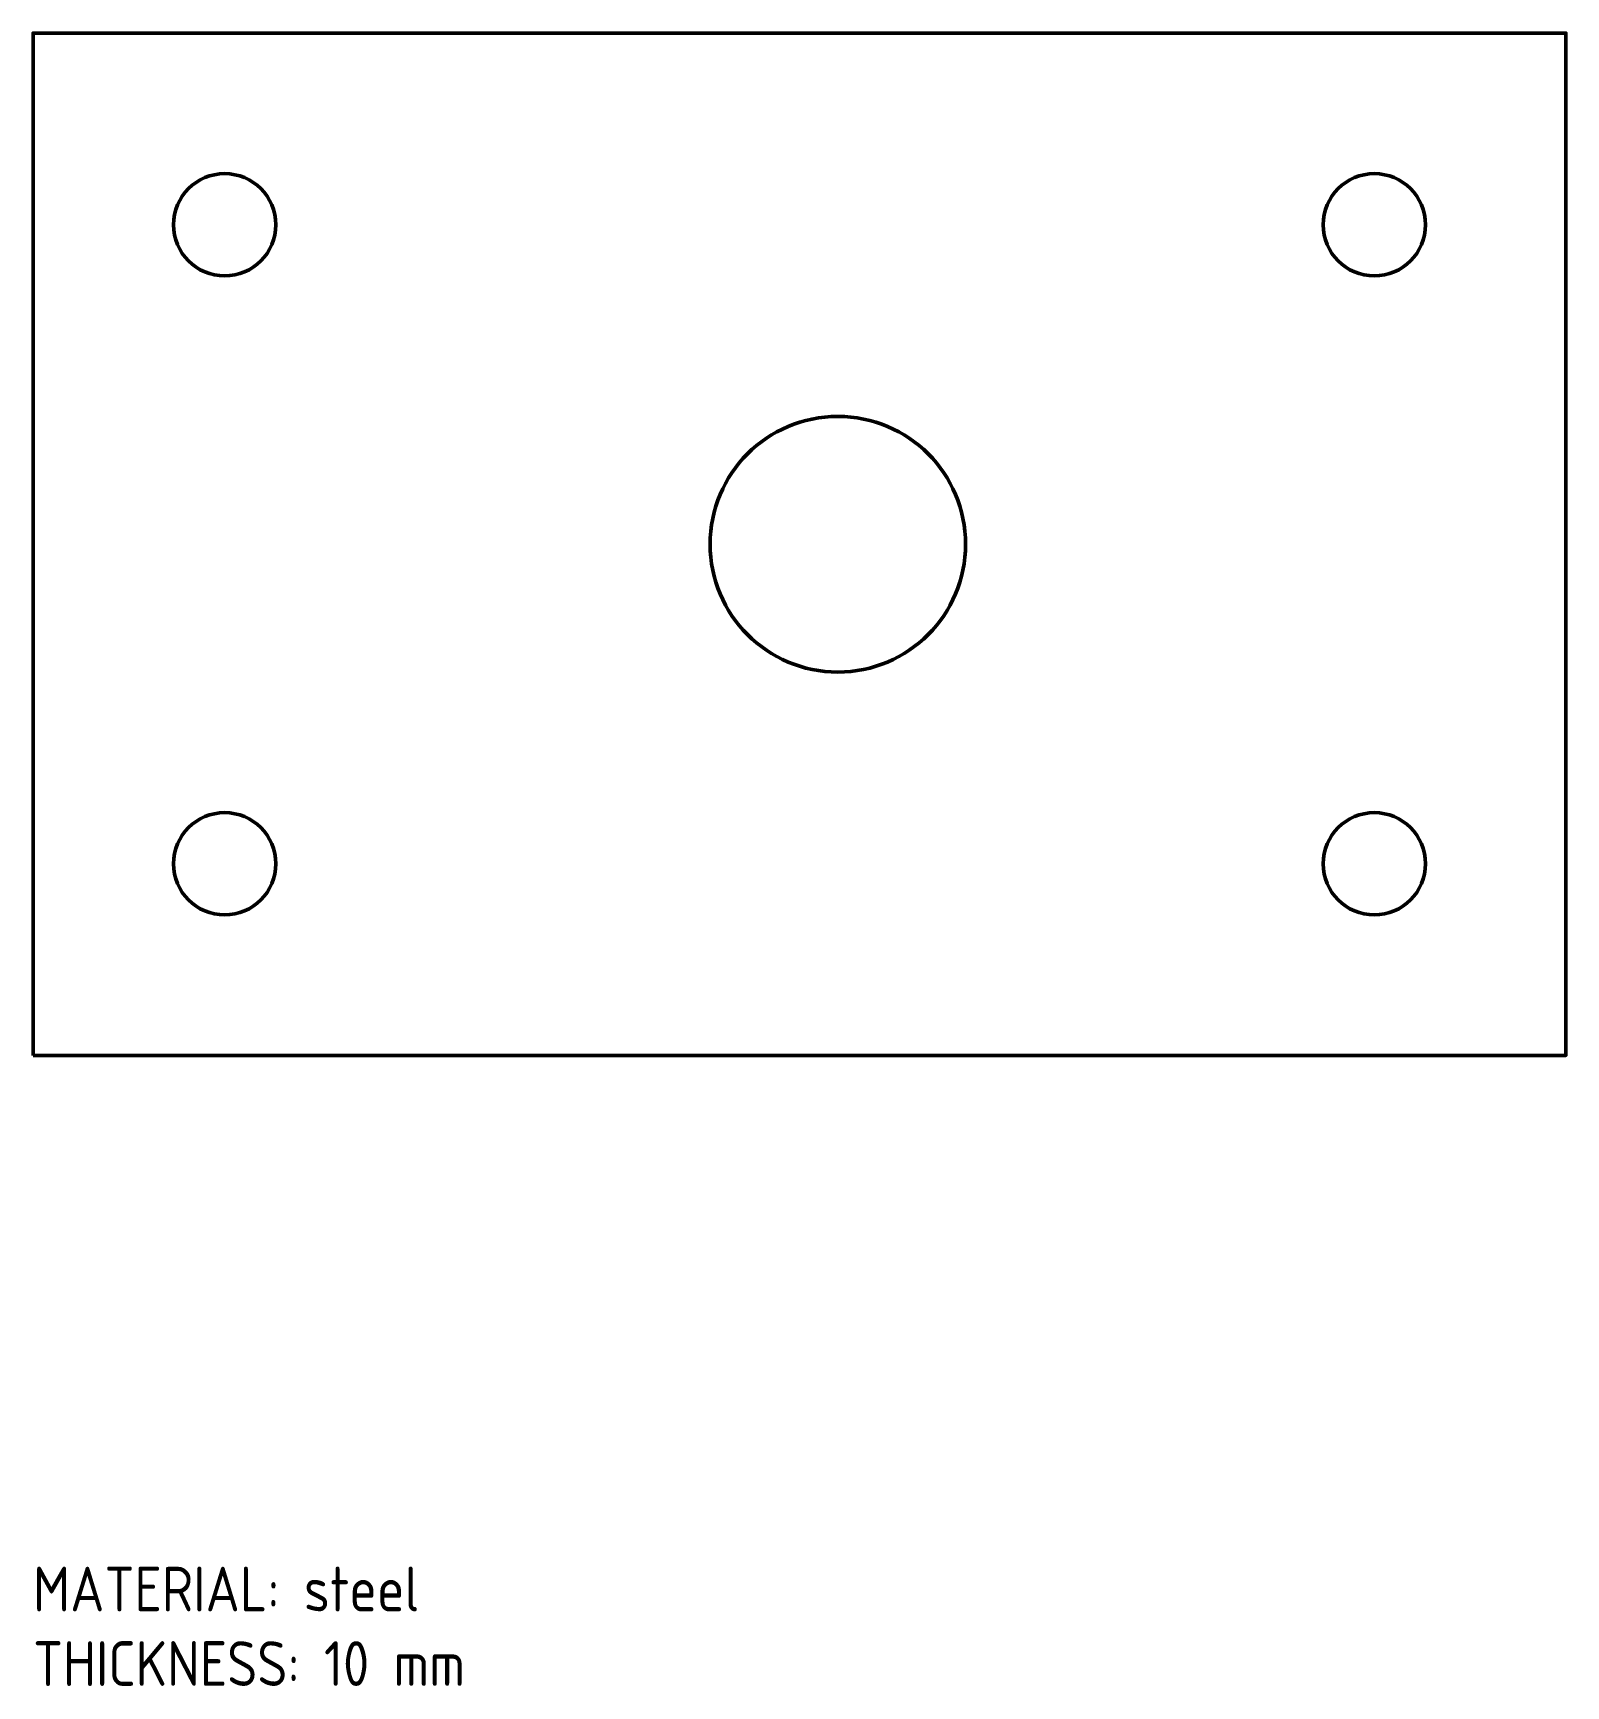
# Model space of a CAD drawing. Header units: millimetres. Extents: x 0 to 120, y -49 to 80.
import ezdxf

# ---------------------------------------------------------------- set-up
doc = ezdxf.new("R2010")
doc.units = ezdxf.units.MM
for name, color, linetype, lineweight in [('HOLES', 7, 'Continuous', 50), ('OUTLINE', 7, 'Continuous', 50), ('TEXT', 7, 'Continuous', 25)]:
    doc.layers.add(name, color=color, linetype=linetype, lineweight=lineweight)
doc.styles.get("Standard").update_dxf_attribs({"font": 'gbenor.shx', "bigfont": 'gbcbig.shx'})

msp = doc.modelspace()

# ---------------------------------------------------------------- linework, layer by layer
at = {"layer": 'HOLES'}
for centre, radius in [((15, 65), 4), ((105, 65), 4), ((63, 40), 10), ((15, 15), 4), ((105, 15), 4)]:
    msp.add_circle(centre, radius, dxfattribs=at)
at = {"layer": 'OUTLINE'}
msp.add_lwpolyline([(0, 0), (120, 0), (120, 80), (0, 80)], close=True, dxfattribs=at)

# ---------------------------------------------------------------- texts
at = {"layer": 'TEXT', "insert": (0, -40), "char_height": 3.5, "attachment_point": 1}
msp.add_mtext('MATERIAL: steel\\PTHICKNESS: 10 mm', dxfattribs=at)

doc.saveas('drawing.dxf')
